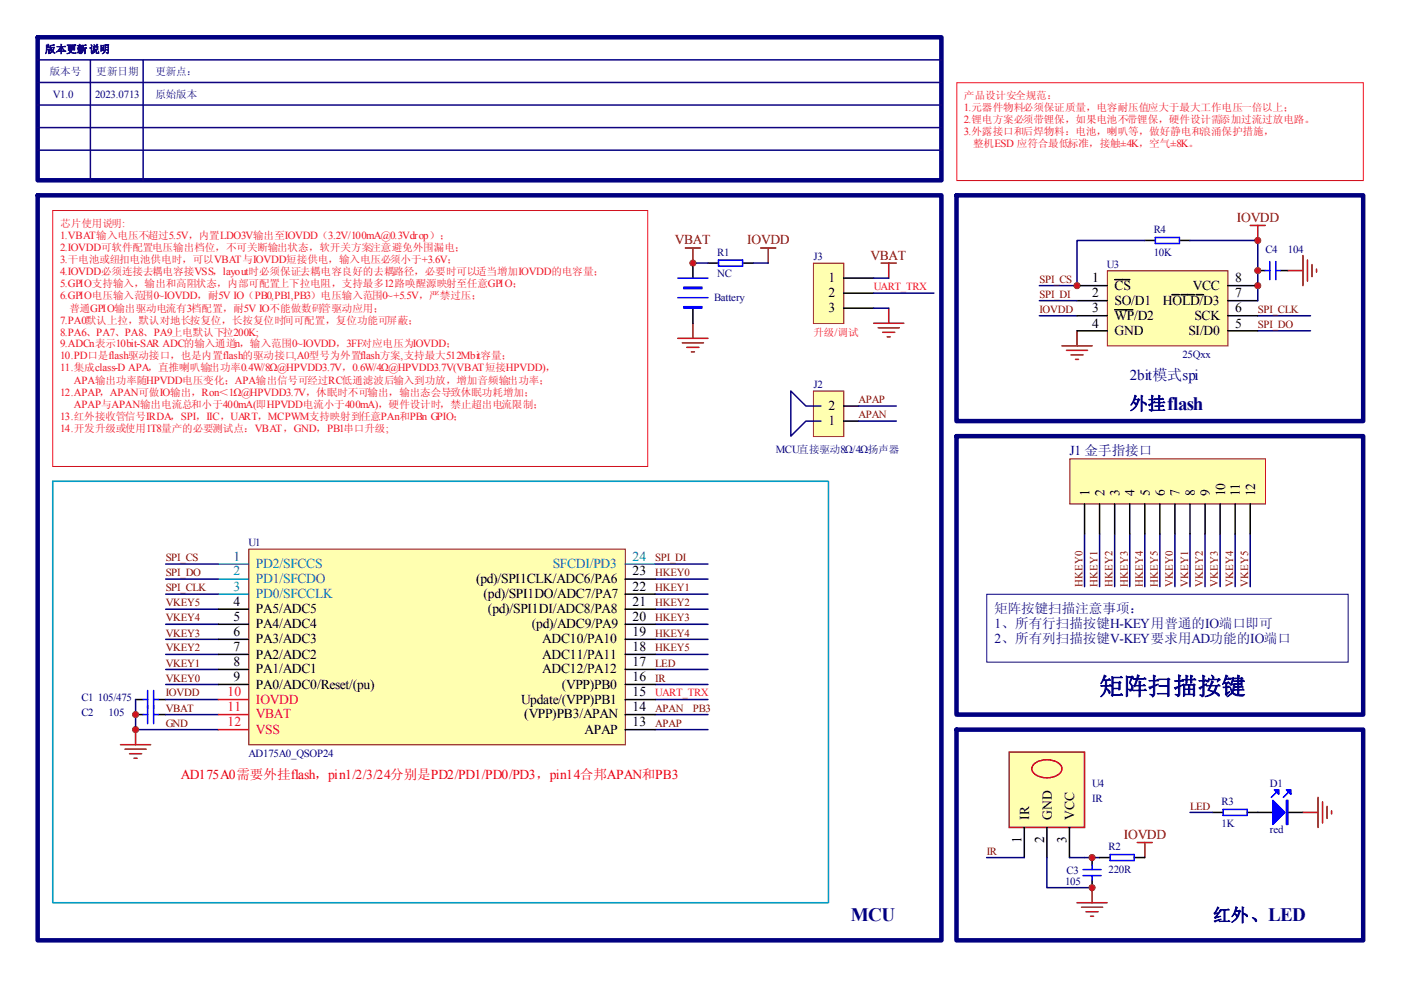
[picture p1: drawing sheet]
<svg xmlns="http://www.w3.org/2000/svg" width="297mm" height="210mm" viewBox="0 0 297 210" stroke-linecap="round" stroke-linejoin="round" font-family="sans-serif">
<defs><g id="words">
<text font-size="5.1" fill="#000080" x="233.2" y="147.2">矩阵扫描按键</text>
<text font-size="4" fill="#000080" x="180.4" y="195.3">MCU</text>
<g font-size="3.8" fill="#000080">
<text x="239.5" y="86.9">外挂flash</text>
<text x="257.1" y="195.3">红外、LED</text>
</g>
<text font-size="3.2" fill="#000080" x="239.5" y="80.5">2bit模式spi</text>
<g font-size="2.9" fill="#800000">
<text x="262.2" y="47.1">IOVDD</text>
<text x="143.1" y="51.8">VBAT</text>
<text x="158.4" y="51.8">IOVDD</text>
<text x="184.6" y="55">VBAT</text>
<text x="238.3" y="177.9">IOVDD</text>
</g>
<g font-size="2.9">
<text x="175.7" y="59.8">1</text>
<text x="231.6" y="59.8">1</text>
<text x="261.9" y="59.8">8</text>
<text x="175.7" y="63">2</text>
<text x="231.6" y="63">2</text>
<text x="236.3" y="61.4">CS</text>
<text x="236.3" y="64.6">SO/D1</text>
<text x="246.5" y="64.6">HOLD/D3</text>
<text x="252.9" y="61.4">VCC</text>
<text x="261.9" y="63">7</text>
<text x="175.7" y="66.2">3</text>
<text x="231.6" y="66.2">3</text>
<text x="231.6" y="69.4">4</text>
<text x="236.3" y="67.8">WP/D2</text>
<text x="236.3" y="71">GND</text>
<text x="252" y="71">SI/D0</text>
<text x="253.2" y="67.8">SCK</text>
<text x="261.9" y="69.4">5</text>
<text x="261.9" y="66.2">6</text>
<text x="175.7" y="87">2</text>
<text x="175.7" y="90.2">1</text>
<text x="231" y="105.3" transform="rotate(-90 231 105.3)">1</text>
<text x="234.2" y="105.3" transform="rotate(-90 234.2 105.3)">2</text>
<text x="237.3" y="105.3" transform="rotate(-90 237.3 105.3)">3</text>
<text x="240.5" y="105.3" transform="rotate(-90 240.5 105.3)">4</text>
<text x="243.8" y="105.3" transform="rotate(-90 243.8 105.3)">5</text>
<text x="247" y="105.3" transform="rotate(-90 247 105.3)">6</text>
<text x="250.1" y="105.3" transform="rotate(-90 250.1 105.3)">7</text>
<text x="253.3" y="105.3" transform="rotate(-90 253.3 105.3)">8</text>
<text x="256.5" y="105.3" transform="rotate(-90 256.5 105.3)">9</text>
<text x="259.8" y="105.3" transform="rotate(-90 259.8 105.3)">10</text>
<text x="262.9" y="105.3" transform="rotate(-90 262.9 105.3)">11</text>
<text x="266.1" y="105.3" transform="rotate(-90 266.1 105.3)">12</text>
<text x="100.9" y="123.6">(pd)/SPI1CLK/ADC6/PA6</text>
<text x="134.1" y="125.2">22</text>
<text x="134.1" y="122">23</text>
<text x="49.5" y="131.7">5</text>
<text x="49.5" y="128.5">4</text>
<text x="54.3" y="130.1">PA5/ADC5</text>
<text x="102.5" y="126.8">(pd)/SPI1DO/ADC7/PA7</text>
<text x="103.5" y="130.1">(pd)/SPI1DI/ADC8/PA8</text>
<text x="134.1" y="131.7">20</text>
<text x="134.1" y="128.5">21</text>
<text x="49.5" y="134.8">6</text>
<text x="54.3" y="133.2">PA4/ADC4</text>
<text x="54.3" y="136.4">PA3/ADC3</text>
<text x="112.8" y="133.2">(pd)/ADC9/PA9</text>
<text x="115" y="136.4">ADC10/PA10</text>
<text x="134.1" y="134.8">19</text>
<text x="49.5" y="138">7</text>
<text x="49.5" y="141.2">8</text>
<text x="54.3" y="139.6">PA2/ADC2</text>
<text x="54.3" y="142.8">PA1/ADC1</text>
<text x="115" y="142.8">ADC12/PA12</text>
<text x="115" y="139.6">ADC11/PA11</text>
<text x="134.1" y="141.2">17</text>
<text x="134.1" y="138">18</text>
<text x="49.5" y="144.4">9</text>
<text x="54.3" y="146">PA0/ADC0/Reset/(pu)</text>
<text x="110.5" y="149.2">Update/(VPP)PB1</text>
<text x="119.1" y="146">(VPP)PB0</text>
<text x="134.1" y="144.4">16</text>
<text x="134.1" y="147.6">15</text>
<text x="111.2" y="152.3">(VPP)PB3/APAN</text>
<text x="124" y="155.5">APAP</text>
<text x="134.1" y="150.8">14</text>
<text x="134.1" y="153.9">13</text>
<text x="218.2" y="173.8" transform="rotate(-90 218.2 173.8)">IR</text>
<text x="223" y="173.8" transform="rotate(-90 223 173.8)">GND</text>
<text x="227.8" y="173.8" transform="rotate(-90 227.8 173.8)">VCC</text>
<text x="216.6" y="178.7" transform="rotate(-90 216.6 178.7)">1</text>
<text x="221.4" y="178.7" transform="rotate(-90 221.4 178.7)">2</text>
<text x="226.1" y="178.7" transform="rotate(-90 226.1 178.7)">3</text>
</g>
<text font-size="2.9" fill="#000080" x="226.7" y="96.5">J1 金手指接口</text>
<g font-size="2.9" fill="#008080">
<text x="49.5" y="118.9">1</text>
<text x="134.1" y="118.9">24</text>
<text x="49.5" y="125.2">3</text>
<text x="49.5" y="122">2</text>
<text x="54.3" y="120.5">PD2/SFCCS</text>
<text x="54.3" y="123.6">PD1/SFCDO</text>
<text x="117.2" y="120.5">SFCDI/PD3</text>
<text x="54.3" y="126.8">PD0/SFCCLK</text>
</g>
<g font-size="2.9" fill="#11037f">
<text x="210.8" y="130.1">矩阵按键扫描注意事项：</text>
<text x="210.8" y="133.2">1、所有行扫描按键H-KEY用普通的IO端口即可</text>
<text x="210.8" y="136.4">2、所有列扫描按键V-KEY要求用AD功能的IO端口</text>
</g>
<g font-size="2.9" fill="#ee0e22">
<text x="48.3" y="147.6">10</text>
<text x="54.3" y="149.2">IOVDD</text>
<text x="48.3" y="150.8">11</text>
<text x="48.3" y="153.9">12</text>
<text x="54.3" y="152.3">VBAT</text>
<text x="54.3" y="155.5">VSS</text>
</g>
<text font-size="2.9" fill="#f00" x="38.4" y="165.1">AD175A0需要外挂flash，pin1/2/3/24分别是PD2/PD1/PD0/PD3，pin14合邦APAN和PB3</text>
<g font-size="2.3" fill="#11037f">
<text x="11.2" y="20.7">V1.0</text>
<text x="20.2" y="20.7">2023.0713</text>
</g>
<g font-size="2.3" fill="#ee0e22">
<text x="204.4" y="23.6">1.元器件物料必须保证质量，电容耐压值应大于最大工作电压一倍以上；</text>
<text x="204.4" y="26.2">2.锂电方案必须带锂保，如果电池不带锂保，硬件设计需添加过流过放电路。</text>
<text x="204.4" y="28.7">3.外露接口和后焊物料：电池，喇叭等，做好静电和浪涌保护措施，</text>
<text x="12.8" y="50.7">1.VBAT输入电压不超过5.5V，内置LDO3V输出至IOVDD（3.2V/100mA@0.3Vdrop）；</text>
<text x="12.8" y="53.3">2.IOVDD可软件配置电压输出档位，不可关断输出状态，软开关方案注意避免外围漏电；</text>
<text x="12.8" y="55.8">3.干电池或纽扣电池供电时，可以VBAT与IOVDD短接供电，输入电压必须小于+3.6V；</text>
<text x="12.8" y="58.3">4.IOVDD必须连接去耦电容接VSS，layout时必须保证去耦电容良好的去耦路径，必要时可以适当增加IOVDD的电容量；</text>
<text x="12.8" y="60.9">5.GPIO支持输入，输出和高阻状态，内部可配置上下拉电阻，支持最多12路唤醒源映射至任意GPIO；</text>
<text x="12.8" y="63.4">6.GPIO电压输入范围0~IOVDD，耐5V IO（PB0,PB1,PB3）电压输入范围0~+5.5V，严禁过压；</text>
<text x="185.3" y="61.6">UART_TRX</text>
<text x="12.8" y="68.6">7.PA0默认上拉，默认对地长按复位，长按复位时间可配置，复位功能可屏蔽；</text>
<text x="12.8" y="71.1">8.PA6、PA7、PA8、PA9上电默认下拉200K;</text>
<text x="12.8" y="73.7">9.ADCn表示10bit-SAR ADC的输入通道n，输入范围0~IOVDD，3FF对应电压为IOVDD；</text>
<text x="12.8" y="76.2">10.PD口是flash驱动接口，也是内置flash的驱动接口,A0型号为外置flash方案,支持最大512Mbit容量；</text>
<text x="12.8" y="78.8">11.集成class-D APA，直推喇叭输出功率0.4W/8Ω@HPVDD3.7V，0.6W/4Ω@HPVDD3.7V(VBAT短接HPVDD)，</text>
<text x="12.8" y="83.9">12.APAP，APAN可做IO输出，Ron＜1Ω@HPVDD3.7V，休眠时不可输出，输出态会导致休眠功耗增加；</text>
<text x="15.7" y="81.4">APA输出功率随HPVDD电压变化；APA输出信号可经过RC低通滤波后输入到功放，增加音频输出功率；</text>
<text x="12.8" y="89">13.红外接收管信号IRDA，SPI，IIC，UART，MCPWM支持映射到任意PAn和PBn GPIO；</text>
<text x="15.7" y="86.5">APAP与APAN输出电流总和小于400mA(即HPVDD电流小于400mA)，硬件设计时，禁止超出电流限制；</text>
<text x="12.8" y="91.5">14.开发升级或使用1T8量产的必要测试点：VBAT，GND，PB1串口升级;</text>
<text x="138.9" y="147.7">UART_TRX</text>
</g>
<g font-size="2.3" fill="#000080">
<text x="244.6" y="49.5">R4</text>
<text x="268.3" y="53.6">C4</text>
<text x="273" y="53.6">104</text>
<text x="152.1" y="54.2">R1</text>
<text x="152.1" y="58.7">NC</text>
<text x="172.5" y="55.1">J3</text>
<text x="234.7" y="56.7">U3</text>
<text x="244.6" y="54.2">10K</text>
<text x="151.4" y="63.8">Battery</text>
<text x="250.7" y="75.9">25Qxx</text>
<text x="172.5" y="82.3">J2</text>
<text x="164.5" y="96">MCU直接驱动8Ω/4Ω扬声器</text>
<text x="52.7" y="115.8">U1</text>
<text x="17.3" y="148.7">C1</text>
<text x="20.7" y="148.7">105/475</text>
<text x="17.3" y="151.8">C2</text>
<text x="23" y="151.8">105</text>
<text x="52.7" y="160.5">AD175A0_QSOP24</text>
<text x="231.6" y="166.9">U4</text>
<text x="269.2" y="166.9">D1</text>
<text x="231.6" y="170">IR</text>
<text x="259" y="170.7">R3</text>
<text x="259" y="175.4">1K</text>
<text x="269.2" y="176.7">red</text>
<text x="226.1" y="185.3">C3</text>
<text x="235" y="180.3">R2</text>
<text x="235" y="185">220R</text>
<text x="225.8" y="187.6">105</text>
</g>
<g font-size="2.3" fill="#800000">
<text x="220.4" y="60">SPI_CS</text>
<text x="220.4" y="63.2">SPI_DI</text>
<text x="220.4" y="66.3">IOVDD</text>
<text x="266.7" y="66.3">SPI_CLK</text>
<text x="266.7" y="69.5">SPI_DO</text>
<text x="182" y="88.7">APAN</text>
<text x="182" y="85.5">APAP</text>
<text x="35.1" y="119">SPI_CS</text>
<text x="138.9" y="119">SPI_DI</text>
<text x="35.1" y="125.4">SPI_CLK</text>
<text x="35.1" y="122.2">SPI_DO</text>
<text x="138.9" y="122.2">HKEY0</text>
<text x="138.9" y="125.4">HKEY1</text>
<text x="229.5" y="124.4" transform="rotate(-90 229.5 124.4)">HKEY0</text>
<text x="232.7" y="124.4" transform="rotate(-90 232.7 124.4)">HKEY1</text>
<text x="235.9" y="124.4" transform="rotate(-90 235.9 124.4)">HKEY2</text>
<text x="239.1" y="124.4" transform="rotate(-90 239.1 124.4)">HKEY3</text>
<text x="242.3" y="124.4" transform="rotate(-90 242.3 124.4)">HKEY4</text>
<text x="245.4" y="124.4" transform="rotate(-90 245.4 124.4)">HKEY5</text>
<text x="248.7" y="124.4" transform="rotate(-90 248.7 124.4)">VKEY0</text>
<text x="251.9" y="124.4" transform="rotate(-90 251.9 124.4)">VKEY1</text>
<text x="255" y="124.4" transform="rotate(-90 255 124.4)">VKEY2</text>
<text x="258.2" y="124.4" transform="rotate(-90 258.2 124.4)">VKEY3</text>
<text x="261.5" y="124.4" transform="rotate(-90 261.5 124.4)">VKEY4</text>
<text x="264.7" y="124.4" transform="rotate(-90 264.7 124.4)">VKEY5</text>
<text x="35.1" y="131.8">VKEY4</text>
<text x="35.1" y="128.5">VKEY5</text>
<text x="138.9" y="128.5">HKEY2</text>
<text x="138.9" y="131.8">HKEY3</text>
<text x="35.1" y="135">VKEY3</text>
<text x="138.9" y="135">HKEY4</text>
<text x="35.1" y="141.3">VKEY1</text>
<text x="35.1" y="138.1">VKEY2</text>
<text x="138.9" y="141.3">LED</text>
<text x="138.9" y="138.1">HKEY5</text>
<text x="35.1" y="147.7">IOVDD</text>
<text x="35.1" y="144.5">VKEY0</text>
<text x="138.9" y="144.5">IR</text>
<text x="35.1" y="150.9">VBAT</text>
<text x="35.1" y="154.1">GND</text>
<text x="138.9" y="150.9">APAN</text>
<text x="138.9" y="154.1">APAP</text>
<text x="146.9" y="150.9">PB3</text>
<text x="252.3" y="171.6">LED</text>
<text x="209.2" y="181.2">IR</text>
</g>
<g font-size="2.2" fill="#11037f">
<text x="9.6" y="11.2">版本更新 说明</text>
<text x="10.6" y="15.9">版本号</text>
<text x="20.4" y="15.9">更新日期</text>
<text x="32.9" y="15.9">更新点：</text>
<text x="32.9" y="20.7">原始版本</text>
</g>
<g font-size="2.2" fill="#ee0e22">
<text x="204.4" y="21">产品设计安全规范：</text>
<text x="206.3" y="31.3">整机ESD 应符合最低标准，接触±4K，空气±8K。</text>
<text x="12.8" y="48.2">芯片使用说明:</text>
<text x="14.7" y="66.1">普通GPIO输出驱动电流有3档配置，耐5V IO不能做数码管驱动应用；</text>
<text x="172.5" y="71.1">升级/调试</text>
</g>
</g></defs>
<path d="M8 41.4h191.6v158h-191.6zM202.8 41.4h86.2v47.9h-86.2z" fill="none" stroke="#000080" stroke-width=".96"/>
<path d="M172.6 83h6.3v9.6h-6.3z" fill="#ffffb0"/>
<path d="M172.5 82.9h6.4v9.7h-6.4z" fill="none" stroke="#800000" stroke-width=".21"/>
<path d="M146.9 55.8v3.2M150.1 55.8h2.2M157.4 55.8h2.3M146.9 65.4v3.1M178.8 89.3h3.2M178.8 86.1h3.2M28.7 151.5h1.6M28.7 148.3h1.6M33.5 151.5h1.6M33.5 148.3h1.6M266.7 172.3h3.2M273.1 172.3h3.2" fill="none" stroke="#000" stroke-width=".32"/>
<path d="M146.9 55.8h3.2M159.7 55.8h3.2M182 86.1h8M182 89.3h8M28.7 148.3v3.2M35.1 148.3h11.2M35.1 151.5h11.2M35.1 145.1h11.2M35.1 141.9h11.2" fill="none" stroke="#000080" stroke-width=".32"/>
<g fill="none" stroke="#800000" stroke-width=".32">
<path d="M145.3 52.6h3.2M146.9 52.6v3.2M161.3 52.6h3.2M162.9 52.6v3.2M143.7 71.7h6.4M144.7 72.7h4.4M145.6 73.6h2.6M146.6 74.6h.6M146.9 68.5v3.2M25.5 157.9h6.4M26.5 158.8h4.5M27.5 159.8h2.5"/>
<path d="M28.7 154.7v3.2M28.4 160.8h.7M276.3 172.3h3.1M279.4 169.1v6.3M280.4 170v4.5M281.4 171v2.5M282.3 171.9v.7"/>
</g>
<path d="M143.7 59h6.4M152.3 55.1h5.1v1.3h-5.1zM143.7 63.1h6.4M30.3 151.5h1M30.3 148.3h1M31.3 146.4v7M32.6 151.5h.9M32.6 146.4v7M32.6 148.3h.9M270.8 167.8l-1.3 1.3M273.4 167.8l-1.3 1.3" fill="none" stroke="#00f" stroke-width=".32"/>
<g fill="#00f" stroke="#00f" stroke-width=".32">
<path d="M272.7 167.5h1v.9z"/>
<path d="M270.2 167.5h.9v.9z"/>
<path d="M269.9 169.7l2.5 2.6-2.5 2.5z"/>
<path d="M145 60.9h3.8v.3h-3.8z" fill-rule="evenodd"/>
<path d="M145 65h3.8v.4h-3.8z" fill-rule="evenodd"/>
<path d="M272.7 169.7h.4v5.1h-.4z" fill-rule="evenodd"/>
</g>
<path d="M174.1 86.1h-3.2l-3.2-3.2v9.6l3.2-3.2h3.2" fill="none" stroke="#11037f" stroke-width=".32"/>
<path d="M172.6 55.9h6.3v12.7h-6.3z" fill="#ffffb0"/>
<path d="M172.5 55.8h6.4v12.8h-6.4z" fill="none" stroke="#800000" stroke-width=".21"/>
<path d="M178.8 59h6.4M178.8 62.2h6.4M178.8 65.4h6.4" fill="none" stroke="#000" stroke-width=".32"/>
<g fill="none" stroke="#800000" stroke-width=".32">
<path d="M186.8 55.8h3.2M188.4 55.8v3.2M265.1 47.8h3.2M266.7 47.8v3.2M185.2 68.5h6.4M186.2 69.5h4.5M187.2 70.5h2.5M188.1 71.4h.6M188.4 65.4v3.1M225.2 73.3h6.3M226.1 74.3h4.5M227.1 75.2h2.5"/>
<path d="M228 76.2h.7M228.3 70.1v3.2"/>
</g>
<path d="M185.2 59h3.2M185.2 62.2h12.8M185.2 65.4h3.2M220.4 60.6h7.9M220.4 66.9h7.9M266.7 66.9h11.1M266.7 70.1h11.1M35.1 132.4h11.2M35.1 135.6h11.2M35.1 138.7h11.2M28.7 151.5v3.2h17.6" fill="none" stroke="#000080" stroke-width=".32"/>
<path d="M8 7.9h191.6v30.3h-191.6zM202.8 154.7h86.2v44.7h-86.2z" fill="none" stroke="#000080" stroke-width=".96"/>
<path d="M11.2 102h164.5v89.4h-164.5z" fill="none" stroke="#009cca" stroke-width=".32"/>
<path d="M8 12.7h191.6M8 17.5h191.6M19.2 12.7v25.5M30.3 12.7v25.5M8 22.3h191.6M8 27.1h191.6M8 31.8h191.6" fill="none" stroke="#11037f" stroke-width=".32"/>
<path d="M234.9 57.5h25.4v15.8h-25.4z" fill="#ffffb0"/>
<path d="M234.8 57.4h25.5v15.9h-25.5z" fill="none" stroke="#800000" stroke-width=".21"/>
<g fill="none" stroke="#000" stroke-width=".32">
<path d="M236.3 59.3h3.2M242.7 51h2.3M250.1 51h2.2M266.7 57.4h1.6M271.5 57.4h1.6M228.3 60.6h6.4M228.3 63.8h6.4M228.3 66.9h6.4M228.3 70.1h6.4M236.3 65.7h3.9M248.5 62.5h1.6M250.4 62.5h2.9"/>
<path d="M253.6 62.5h1.6M260.3 60.6h6.4M260.3 63.8h6.4M260.3 66.9h6.4M260.3 70.1h6.4"/>
</g>
<path d="M245 50.3h5.1v1.3h-5.1zM268.3 57.4h.9M269.2 55.5v3.8M270.5 57.4h1M270.5 55.5v3.8" fill="none" stroke="#00f" stroke-width=".32"/>
<path d="M242.7 51h-14.4v9.6M252.3 51h14.4v12.8" fill="none" stroke="#000080" stroke-width=".32"/>
<path d="M273.1 57.4h3.2M276.3 54.2v6.4M277.2 55.1v4.5M278.2 56.1v2.5M279.1 57.1v.6M241.1 178.6h3.2M242.7 178.6v3.2M228.3 191.4h6.4M229.3 192.4h4.5M230.3 193.3h2.5M231.2 194.3h.7M231.5 188.2v3.2" fill="none" stroke="#800000" stroke-width=".32"/>
<path d="M214 159.5h15.9v15.9h-15.9z" fill-rule="evenodd" fill="#ffffb0" stroke="#800000" stroke-width=".32"/>
<path d="M217.2 175.4v6.4M222 175.4v6.4M226.7 175.4v6.4M257.1 172.3h2.2M264.4 172.3h2.3M231.5 181.8v1.6M231.5 186.6v1.6M233.1 181.8h2.3M240.5 181.8h2.2" fill="none" stroke="#000" stroke-width=".32"/>
<path d="M219.1 162.2a4.4 4.4 0 0 1 5.7 0 1.48 1.48 0 0 1-.8 2.3 4.5 4.5 0 0 1-4.9-.7 1.25 1.25 0 0 1 0-1.6z" fill="none" stroke="#bf0000" stroke-width=".32"/>
<g fill="none" stroke="#000080" stroke-width=".32">
<path d="M35.1 119.6h11.2M138.9 119.6h11.2M229.9 113.2v11.2M233.1 113.2v11.2M236.3 113.2v11.2M239.5 113.2v11.2M242.7 113.2v11.2M245.9 113.2v11.2M249.1 113.2v11.2M252.3 113.2v11.2M255.5 113.2v11.2M258.7 113.2v11.2"/>
<path d="M261.9 113.2v11.2M265.1 113.2v11.2M35.1 129.2h11.2M35.1 126h11.2M35.1 122.8h11.2M138.9 138.7h11.2M138.9 135.6h11.2M138.9 132.4h11.2M138.9 129.2h11.2M138.9 126h11.2M138.9 122.8h11.2M138.9 151.5h11.2"/>
<path d="M138.9 154.7h11.2M138.9 145.1h11.2M138.9 141.9h11.2M138.9 148.3h11.2M252.3 172.3h4.8M209.2 181.8h8M222 181.8v6.4h9.5M226.7 181.8h6.4"/>
</g>
<path d="M259.3 171.6h5.1v1.3h-5.1zM229.6 185.7h3.9M229.6 184.4h3.9M231.5 183.4v1M231.5 185.7v.9M235.4 181.2h5.1v1.3h-5.1z" fill="none" stroke="#00f" stroke-width=".32"/>
<path d="M202.9 17.5h86.2v20.8h-86.2zM11.2 44.6h126.1v54.3h-126.1z" fill="none" stroke="#ee0e22" stroke-width=".21"/>
<g fill="#800000" stroke="#800000" stroke-width=".21">
<circle cx="146.9" cy="55.8" r=".64"/>
<circle cx="28.7" cy="151.5" r=".64"/>
<circle cx="28.7" cy="154.7" r=".64"/>
<circle cx="228.3" cy="60.6" r=".64"/>
<circle cx="266.7" cy="51" r=".64"/>
<circle cx="266.7" cy="60.6" r=".64"/>
<circle cx="266.7" cy="57.4" r=".64"/>
</g>
<path d="M226.9 97.4h41.4v9.5h-41.4z" fill="#ffffb0"/>
<path d="M226.8 97.3h41.5v9.6h-41.5z" fill="none" stroke="#800000" stroke-width=".21"/>
<path d="M229.9 106.8v6.4M233.1 106.8v6.4M236.3 106.8v6.4M239.5 106.8v6.4M242.7 106.8v6.4M245.9 106.8v6.4M249.1 106.8v6.4M252.3 106.8v6.4M255.5 106.8v6.4M258.7 106.8v6.4M261.9 106.8v6.4M265.1 106.8v6.4" fill="none" stroke="#000" stroke-width=".32"/>
<path d="M220.4 63.8h7.9" fill="none" stroke="#000080" stroke-width=".32"/>
<path d="M202.8 92.5h86.2v59h-86.2z" fill="none" stroke="#000080" stroke-width=".96"/>
<path d="M209.2 126h76.6v14.4h-76.6z" fill="none" stroke="#11037f" stroke-width=".21"/>
<g fill="#800000" stroke="#800000" stroke-width=".21">
<circle cx="231.5" cy="188.2" r=".64"/>
<circle cx="231.5" cy="181.8" r=".64"/>
</g>
<path d="M52.8 116.5h79.8v41.4h-79.8z" fill="#ffffb0"/>
<path d="M52.7 116.4h79.9v41.5h-79.9z" fill="none" stroke="#800000" stroke-width=".21"/>
<path d="M46.3 148.3h6.4M46.3 151.5h6.4M46.3 154.7h6.4" fill="none" stroke="#ee0e22" stroke-width=".32"/>
<g fill="none" stroke="#000" stroke-width=".32">
<path d="M46.3 132.4h6.4M46.3 135.6h6.4M46.3 138.7h6.4M46.3 129.2h6.4M132.5 132.4h6.4M132.5 135.6h6.4M132.5 138.7h6.4M132.5 129.2h6.4M132.5 126h6.4M132.5 122.8h6.4M46.3 141.9h6.4M46.3 145.1h6.4"/>
<path d="M132.5 141.9h6.4M132.5 145.1h6.4M132.5 151.5h6.4M132.5 154.7h6.4M132.5 148.3h6.4"/>
</g>
<path d="M46.3 119.6h6.4M132.5 119.6h6.4M46.3 126h6.4M46.3 122.8h6.4" fill="none" stroke="#008080" stroke-width=".32"/>
<use href="#words"/>
</svg>
